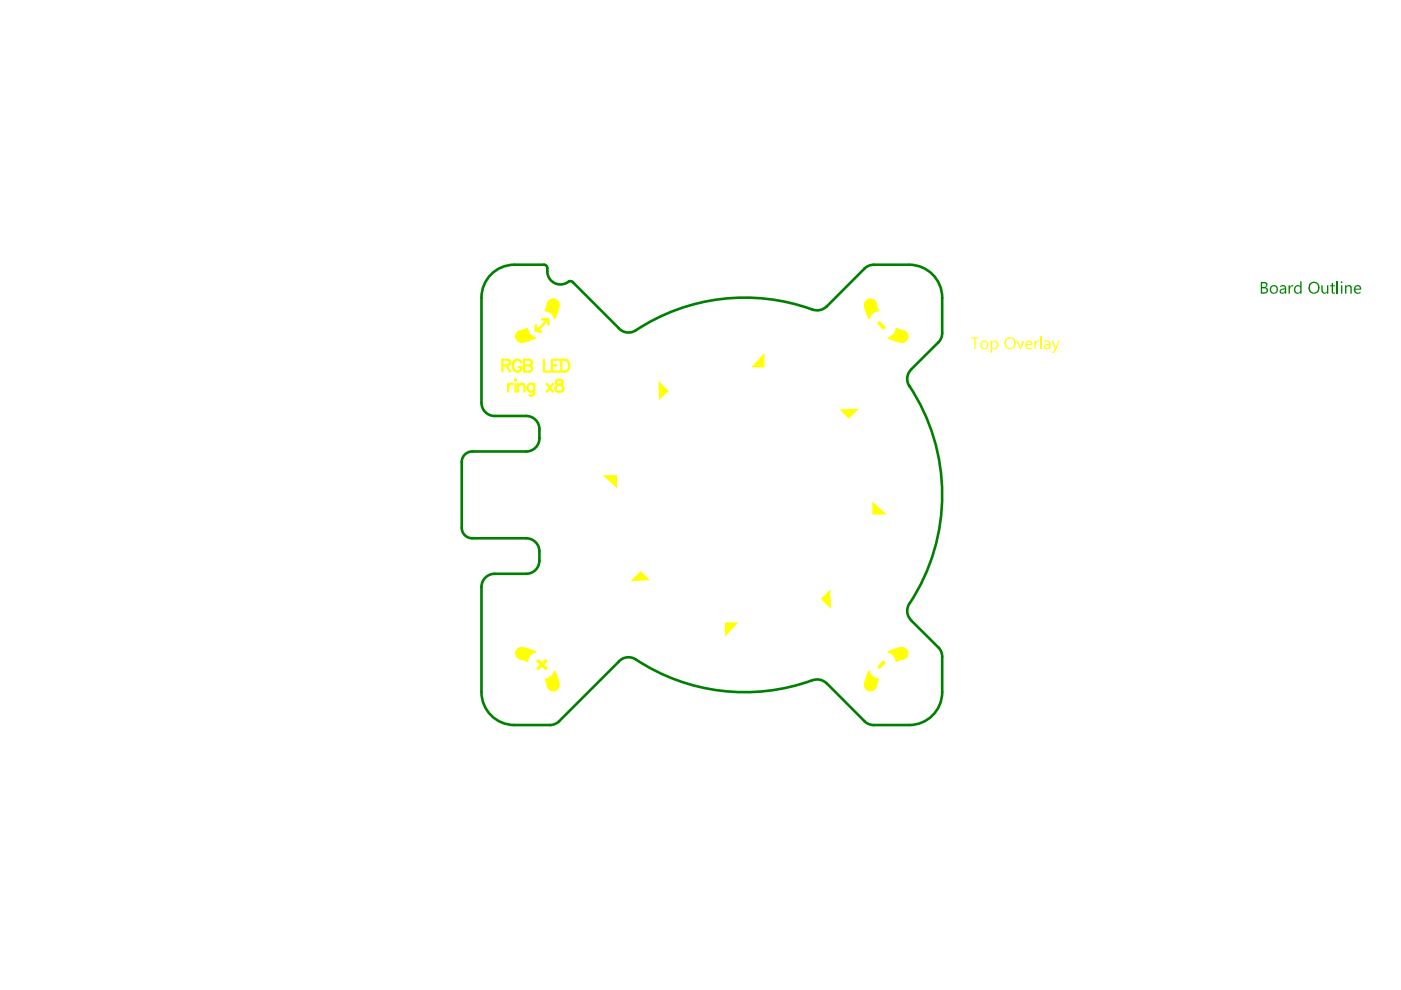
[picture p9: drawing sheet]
<svg xmlns="http://www.w3.org/2000/svg" width="297mm" height="210mm" viewBox="0 0 297 210" stroke-linecap="round" stroke-linejoin="round" font-family="sans-serif">
<g fill="none" stroke="#008000" stroke-width=".56">
<path d="M109.1 56.1h6.2M116 56.8v.7M121.5 59.8l9.6 9.7M183.3 56.9l-8 8.1M185.2 56.1h7.6M102.1 63.1v22.3M199 72.6l-5.8 5.7M199.8 63.1v7.5M97.9 98v13.9M100.1 95.7h11.5M104.9 88.2h6.7M114.4 91v1.9"/>
<path d="M100.1 114.1h11.5M114.4 116.9v2M102.1 124.4v22.4M111.6 121.7h-6.7M193.2 131.5l5.8 5.8M199.8 139.2v7.6M109.1 153.7h7.5M131.1 140.3l-12.6 12.6M175.3 144.9l8 8M185.2 153.7h7.6"/>
</g>
<g fill="#008000">
<path d="M273.2 60.5h.3v.3a.51 .51 0 0 1 .7-.3v.3a.47 .47 0 0 0-.5 0 .47 .47 0 0 0-.2 .5v1h-.3z"/>
<path d="M280.1 60.5h.3v1.1a.53 .53 0 0 0 .8 .4l.2-.2v-1.3h.2v1.8h-.2v-.3a.66 .66 0 0 1-.8 .2 .66 .66 0 0 1-.5-.6z"/>
<path d="M282.3 60.1l.3-.2v.6h.5v.2h-.5v1.3h.5v.3h-.5l-.3-.2v-1.4h-.3v-.2h.3z"/>
<path d="M267.6 60.1v.7h.4a.4 .4 0 0 0 .5-.3 .4 .4 0 0 0-.5-.4zM267.6 61.1v.9h.4a.45 .45 0 0 0 .6-.5 .45 .45 0 0 0-.6-.4zM267.3 59.8h.8a.58 .58 0 0 1 .6 .5 .58 .58 0 0 1-.4 .6l.1 .1a.67 .67 0 0 1 .4 .8 .67 .67 0 0 1-.8 .5h-.7z"/>
<path d="M269.6 60.9v.2a.63 .63 0 0 0 .1 .8 .63 .63 0 0 0 .9 0 .63 .63 0 0 0 0-.9 .62 .62 0 0 0-1-.1zM269.4 60.8l.2-.2a.88 .88 0 0 1 1.2 .1 .88 .88 0 0 1 0 1.2v.1a.93 .93 0 0 1-1.3 .1 .93 .93 0 0 1-.1-1.3z"/>
<path d="M271.6 61.6a.43 .43 0 0 0 .4 .5 .43 .43 0 0 0 .4-.5v-.3l-.5 .1zM271.4 60.6a.77 .77 0 0 1 1.3 .5v1.2h-.3v-.3a.56 .56 0 0 1-.9 .2 .56 .56 0 0 1 .2-.9l.7-.2a.55 .55 0 0 0-.4-.4 .55 .55 0 0 0-.6 .2z"/>
<path d="M274.5 60.7h.1a.64 .64 0 0 1 1.1 0v-1.1h.3v2.7h-.3v-.3a.79 .79 0 0 1-1.1 .1 .79 .79 0 0 1-.2-1zM274.8 60.8l-.2 .5a.61 .61 0 0 0 .2 .6 .61 .61 0 0 0 .7 .1l.2-.3v-.5a.53 .53 0 0 0-.4-.5 .53 .53 0 0 0-.5 .1z"/>
<path d="M277.9 60.4l-.2 .6a.9 .9 0 0 0 1 1 .9 .9 0 0 0 .7-1.2 .85 .85 0 0 0-.6-.8 .85 .85 0 0 0-.9 .4zM277.6 60.2a1.26 1.26 0 0 1 2 .1 1.26 1.26 0 0 1-.6 1.9 1.23 1.23 0 0 1-1.3-.4 1.23 1.23 0 0 1-.2-1.4z"/>
</g>
<path d="M283.5 59.6v2.7" fill="none" stroke="#008000" stroke-width=".28"/>
<g fill="#008000">
<path d="M285.2 60.5h.3v.2a.63 .63 0 0 1 .7-.2 .63 .63 0 0 1 .4 .7v1.1h-.3v-1a.44 .44 0 0 0-.4-.6 .44 .44 0 0 0-.4 .6v1h-.3z"/>
<path d="M284.2 59.8a.2 .2 0 0 1 .4 0 .2 .2 0 0 1-.4 0zM284.3 60.5h.3v1.8h-.3z"/>
<path d="M287.4 60.8v.4h.9a.48 .48 0 0 0-.3-.5 .48 .48 0 0 0-.6 .1zM287.4 60.6a.77 .77 0 0 1 .9 0 .77 .77 0 0 1 .3 .8h-1.2a.59 .59 0 0 0 .3 .6 .59 .59 0 0 0 .7-.2v.4l-.7 .1a1 1 0 0 1-.3-1.7z"/>
</g>
<g fill="none" stroke="#008000" stroke-width=".56">
<path d="M109.1 56.1a7 7 0 0 0-7 7M115.3 56.1a.7 .7 0 0 1 .7 .7M116 57.5a2.8 2.8 0 0 0 1.7 2.6 2.8 2.8 0 0 0 2.9-.4h.6l.3 .1M185.2 56.1l-1.2 .3-.7 .5M192.8 56.1a7 7 0 0 1 7 7M172.2 65.6a42.2 42.2 0 0 0-38 4.7 2.79 2.79 0 0 1-3.1-.8M175.3 65a2.79 2.79 0 0 1-3.1 .6M193.2 78.3a2.79 2.79 0 0 0-.3 3.7M199.8 70.6l-.2 .9-.7 1.1M100.1 95.7a2.23 2.23 0 0 0-2.2 2.3M102.1 85.4a2.79 2.79 0 0 0 2.8 2.8M111.6 88.2a2.79 2.79 0 0 1 2.8 2.8"/>
<path d="M114.4 92.9a2.79 2.79 0 0 1-2.8 2.8M192.8 81.8a41.8 41.8 0 0 1 .1 46.1M97.9 111.9a2.23 2.23 0 0 0 2.2 2.2M111.6 114.1a2.79 2.79 0 0 1 2.8 2.8M114.4 118.9a2.79 2.79 0 0 1-2.8 2.8M104.9 121.7a2.79 2.79 0 0 0-2.8 2.7M134.8 139.8a2.79 2.79 0 0 0-3.7 .5M134.8 139.8a41.9 41.9 0 0 0 37.4 4.4M192.9 127.8a2.79 2.79 0 0 0 .3 3.7M198.9 137.3l.7 1.1 .2 .8M102.1 146.8a7 7 0 0 0 7 6.9M118.6 152.9l-.7 .5-1.3 .3"/>
<path d="M172.2 144.3a2.79 2.79 0 0 1 3.1 .6M183.3 152.9l.7 .5 1.2 .3M199.8 146.8a7 7 0 0 1-7 6.9"/>
</g>
<g fill="#ff0">
<path d="M109.7 70.4l.4-.3 1.7-.5a2.23 2.23 0 0 0 1.7 2l-2.6 .9a1.26 1.26 0 0 1-1.4-.6 1.26 1.26 0 0 1 .2-1.5z"/>
<path d="M116.4 63.7a1.26 1.26 0 0 1 1.5-.2 1.26 1.26 0 0 1 .6 1.4l-.9 2.7a2.23 2.23 0 0 0-2-1.7l.5-1.8z"/>
<path d="M115.6 144a2.23 2.23 0 0 0 2-1.7l.9 2.6a1.26 1.26 0 0 1-1 1.6 1.26 1.26 0 0 1-1.5-1.2z"/>
<path d="M109.7 137.6l.9-.3 1.3 .2 1.6 .7a2.23 2.23 0 0 0-1.7 2l-.9-.3a1.36 1.36 0 0 1-1.4-.7 1.36 1.36 0 0 1 .2-1.6z"/>
<path d="M184.3 142.3a2.23 2.23 0 0 0 1.9 1.7l-.3 .9a1.31 1.31 0 0 1-1.3 1.6 1.31 1.31 0 0 1-1.3-1.6z"/>
<path d="M188.3 138.2l2.3-.8a1.33 1.33 0 0 1 1.9 1 1.33 1.33 0 0 1-1.5 1.5l-1 .3a2.23 2.23 0 0 0-1.7-2z"/>
<path d="M183.6 63.8a1.36 1.36 0 0 1 1.6-.2 1.36 1.36 0 0 1 .7 1.3l.3 1a2.23 2.23 0 0 0-1.9 1.7l-.9-2.3a1.39 1.39 0 0 1 .2-1.5z"/>
<path d="M190 69.6l1 .4a1.31 1.31 0 0 1 1.5 1.2 1.31 1.31 0 0 1-1.5 1.3l-2.7-.9a2.23 2.23 0 0 0 1.7-2z"/>
<path d="M127.8 100.7h3v2.8z"/>
<path d="M174 127l2-2 .2 4.1z"/>
<path d="M162.1 74.8v3.1h-2.8z"/>
<path d="M139.6 80.7l2.2 2.2-2 2z"/>
<path d="M178 86.8l4.1-.2-2.1 2.2z"/>
<path d="M153.7 132h2.8l-2.8 3z"/>
<path d="M185 106.3l3 2.8h-3z"/>
<path d="M133.7 123.2l2.1-2.1 2 1.9z"/>
</g>
<path d="M113.7 69l-.1 1.1 1.1 .2M115 67.7h1.1l.2 1" fill="none" stroke="#ff0" stroke-width=".56"/>
<g fill="none" stroke="#ff0" stroke-width=".47">
<path d="M106.5 77.5l1.4-.1a.58 .58 0 0 0 0-1l-1.4-.1v2.5M107.3 77.5l.9 1.3M110.5 76.9a.92 .92 0 0 0-1-.6 .92 .92 0 0 0-.8 .9 1.1 1.1 0 0 0 .3 1.2 1.1 1.1 0 0 0 1.2 .3l.3-.5v-.4h-.6M111.1 76.3l1.4 .1a.58 .58 0 0 1 0 1l-.3 .1a.66 .66 0 0 1 .6 .6 .66 .66 0 0 1-.6 .7h-1.1zM111.1 77.5h1.1M115.3 76.3v2.5h1.5M117 77.5h1M118.6 76.3h-1.6v2.5h1.6M119 76.3h.8a1.34 1.34 0 0 1 .9 1.2 1.34 1.34 0 0 1-.9 1.3h-.8zM107.8 81.4v1.7M108.7 81.4a.81 .81 0 0 0-.9 .7M109.2 80.5l.1-.1 .1 .1-.1 .2z"/>
<path d="M109.3 81.4v1.7M109.9 81.9l.6-.5 .6 .1 .1 1.6M109.9 81.4v1.7M113.3 81.7a.8 .8 0 0 0-1.2-.1 .8 .8 0 0 0 0 1.2 .8 .8 0 0 0 1.2-.1M113.3 81.4v1.9a.66 .66 0 0 1-.4 .6 .66 .66 0 0 1-.7-.1M115.9 81.4l1.3 1.7M117.2 81.4l-1.3 1.7M118 80.7a.51 .51 0 0 0 .2 .8 1.04 1.04 0 0 1 1.2 1.1 .87 .87 0 0 1-1 .5 .87 .87 0 0 1-.6-.9 1.15 1.15 0 0 1 1.2-.7 .51 .51 0 0 0 .2-.8l-.4-.2z"/>
</g>
<g fill="#ff0">
<path d="M113.6 140.2l.5-.5 .8 .7 .8-.7 .5 .5-.8 .7 .8 .8-.5 .5-.8-.8-.8 .8-.5-.5 .8-.8z"/>
<path d="M187.3 140l.6 .5-1.4 1.4-.6-.5z"/>
<path d="M185.9 68.6l.6-.6 1.4 1.4-.6 .6z"/>
<path d="M205.9 71.5h1.7v.3h-.8v2.2h-.2v-2.2h-.7z"/>
<path d="M215.5 72.2h.4l.4 1.6 .5-1.6h.4l-.7 1.8h-.3z"/>
<path d="M219.3 72.2h.3l.1 .4 .1-.4h.4v.3a.51 .51 0 0 0-.6 .6v.9h-.3z"/>
<path d="M208.2 72.7a.62 .62 0 0 0 .2 1 .62 .62 0 0 0 .9-.4 .62 .62 0 0 0-.3-.8 .62 .62 0 0 0-.8 .2zM208 72.5l.1-.1a.91 .91 0 0 1 1.2 .1 .91 .91 0 0 1 .1 1.2 .91 .91 0 0 1-1.3 .2 .91 .91 0 0 1-.1-1.3z"/>
<path d="M210 72.2h.3v.3a.8 .8 0 0 1 1.2 0 .8 .8 0 0 1 0 1.1 .7 .7 0 0 1-1.2 .1v1.1h-.3zM210.4 72.7l-.1 .6a.58 .58 0 0 0 .8 .4 .58 .58 0 0 0 .3-.8 .56 .56 0 0 0-.4-.4 .56 .56 0 0 0-.6 .2z"/>
<path d="M213.4 72.1l-.1 .9a.91 .91 0 0 0 1.3 .7 .91 .91 0 0 0 .3-1.4 .84 .84 0 0 0-.6-.6 .84 .84 0 0 0-.9 .4zM213.2 72a1.24 1.24 0 0 1 1.7-.2 1.24 1.24 0 0 1 .2 1.7 1.24 1.24 0 0 1-1.7 .3l-.2-.3a1.4 1.4 0 0 1 0-1.5z"/>
<path d="M217.8 72.6l-.1 .4h.9a.47 .47 0 0 0-.3-.6 .47 .47 0 0 0-.5 .2zM217.6 72.4a.77 .77 0 0 1 1-.1 .77 .77 0 0 1 .3 .9h-1.3a.63 .63 0 0 0 .4 .6 .63 .63 0 0 0 .8-.2v.3l-.3 .1a.9 .9 0 0 1-1.1-.4 .9 .9 0 0 1 .2-1.1z"/>
</g>
<path d="M220.7 71.4v2.6" fill="none" stroke="#ff0" stroke-width=".28"/>
<g fill="#ff0">
<path d="M223 72.2h.3l.5 1.5 .6-1.5h.2l-.7 2.1a.62 .62 0 0 1-.8 .5v-.2l.4-.2 .1-.4z"/>
<path d="M221.7 73.2a.41 .41 0 0 0 .3 .6 .41 .41 0 0 0 .4-.4v-.3zM221.5 72.4a.73 .73 0 0 1 .8-.2 .73 .73 0 0 1 .4 .7v1.1h-.3v-.3a.56 .56 0 0 1-.9 .3 .56 .56 0 0 1 .2-1l.7-.1a.55 .55 0 0 0-.4-.5 .55 .55 0 0 0-.5 .3z"/>
</g>
<g fill="none" stroke="#ff0" stroke-width=".28">
<path d="M111.8 69.7l-1.1 .3a1.28 1.28 0 0 0-1.3 1.4 1.28 1.28 0 0 0 1.5 1.1M111.8 69.6a2.23 2.23 0 0 0 1.7 2l-1.3 .6-1.4 .4M118.5 64.9a1.28 1.28 0 0 0-1.2-1.5 1.28 1.28 0 0 0-1.3 1.4l-.4 1M118.5 64.8l-.3 1.4-.6 1.4a2.23 2.23 0 0 0-2-1.7M186.2 65.8l-.3-1a1.31 1.31 0 0 0-1.7-1.4 1.31 1.31 0 0 0-.8 2l.9 2.2a2.23 2.23 0 0 1 1.9-1.7M190 69.6a2.23 2.23 0 0 1-1.7 2l1.3 .6 1.4 .4M190.1 69.7l1 .3a1.28 1.28 0 0 1 1.4 1.4 1.28 1.28 0 0 1-1.5 1.1M110.8 137.3l1.4 .4 1.3 .5a2.23 2.23 0 0 0-1.7 2M110.9 137.3a1.28 1.28 0 0 0-1.6 1.2 1.28 1.28 0 0 0 1.4 1.3l1.1 .4M115.6 144a2.23 2.23 0 0 0 2-1.7l.6 1.3 .3 1.4M115.6 144l.5 1.5M118.5 144.9a1.26 1.26 0 0 1-1 1.5 1.26 1.26 0 0 1-1.4-.9"/>
<path d="M183.3 144.9a1.26 1.26 0 0 0 1 1.5 1.26 1.26 0 0 0 1.5-.9M186.2 144l-.4 1.5M186.2 144a2.23 2.23 0 0 1-1.9-1.7l-.6 1.3-.4 1.4M190.1 140.2l1-.4a1.31 1.31 0 0 0 1.4-1.6 1.31 1.31 0 0 0-2-.8l-2.2 .8a2.23 2.23 0 0 1 1.7 2"/>
</g>
<path d="M116.1 67.7l-1.1 1.3-1.4 1.1" fill="none" stroke="#ff0" stroke-width=".56"/>
</svg>
